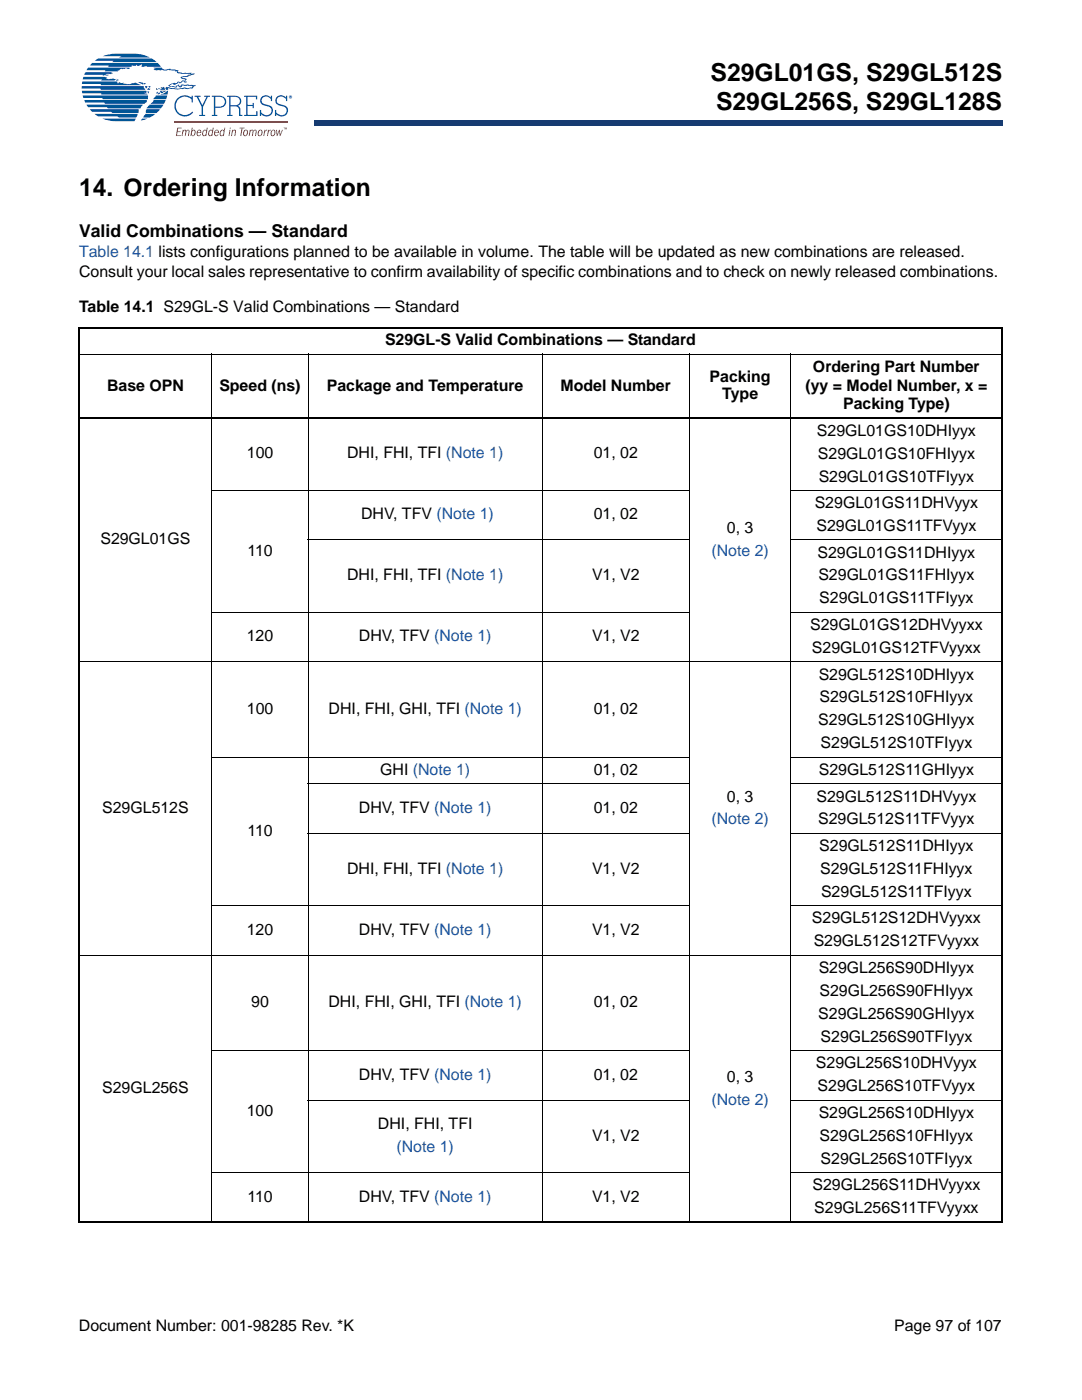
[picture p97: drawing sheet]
<svg xmlns="http://www.w3.org/2000/svg" width="216mm" height="279mm" viewBox="0 0 216 279" stroke-linecap="round" stroke-linejoin="round" font-family="sans-serif">
<defs><g id="words">
<g font-size="4.9">
<text x="141.8" y="16.3">S29GL01GS, S29GL512S</text>
<text x="142.9" y="21.9">S29GL256S, S29GL128S</text>
<text x="15.8" y="39.1">14. Ordering Information</text>
</g>
<text font-size="3.5" x="15.8" y="47.3">Valid Combinations — Standard</text>
<g font-size="3.2" fill="#1f52a1">
<text x="15.8" y="51.3">Table 14.1 lists configurations planned to be available in volume. The table will be updated as new combinations are released.</text>
<text x="142" y="110.9">(Note 2)</text>
<text x="142" y="164.5">(Note 2)</text>
<text x="142" y="220.5">(Note 2)</text>
<text x="79.1" y="230">(Note 1)</text>
</g>
<g font-size="3.2">
<text x="15.8" y="55.2">Consult your local sales representative to confirm availability of specific combinations and to check on newly released combinations.</text>
<text x="15.8" y="62.2">Table 14.1 S29GL-S Valid Combinations — Standard</text>
<text x="76.8" y="68.9">S29GL-S Valid Combinations — Standard</text>
<text x="21.4" y="77.9">Base OPN</text>
<text x="43.8" y="77.9">Speed (ns)</text>
<text x="65.2" y="77.9">Package and Temperature</text>
<text x="111.9" y="77.9">Model Number</text>
<text x="141.6" y="76.2">Packing</text>
<text x="162.2" y="74.2">Ordering Part Number</text>
<text x="144.1" y="79.7">Type</text>
<text x="160.7" y="78.1">(yy = Model Number, x =</text>
<text x="168.2" y="81.6">Packing Type)</text>
<text x="163" y="86.9">S29GL01GS10DHIyyx</text>
<text x="49.3" y="91.5">100</text>
<text x="69.3" y="91.5">DHI, FHI, TFI (Note 1)</text>
<text x="118.5" y="91.5">01, 02</text>
<text x="163.2" y="91.5">S29GL01GS10FHIyyx</text>
<text x="162.6" y="101.4">S29GL01GS11DHVyyx</text>
<text x="163.4" y="96.1">S29GL01GS10TFIyyx</text>
<text x="72.1" y="103.7">DHV, TFV (Note 1)</text>
<text x="118.5" y="103.7">01, 02</text>
<text x="145.1" y="106.3">0, 3</text>
<text x="162.9" y="106">S29GL01GS11TFVyyx</text>
<text x="20" y="108.6">S29GL01GS</text>
<text x="49.4" y="110.9">110</text>
<text x="163.1" y="111.3">S29GL01GS11DHIyyx</text>
<text x="69.3" y="115.8">DHI, FHI, TFI (Note 1)</text>
<text x="118.1" y="115.8">V1, V2</text>
<text x="163.3" y="115.8">S29GL01GS11FHIyyx</text>
<text x="161.6" y="125.7">S29GL01GS12DHVyyxx</text>
<text x="163.5" y="120.4">S29GL01GS11TFIyyx</text>
<text x="49.3" y="128">120</text>
<text x="71.6" y="128">DHV, TFV (Note 1)</text>
<text x="118.1" y="128">V1, V2</text>
<text x="162" y="130.3">S29GL01GS12TFVyyxx</text>
<text x="163.4" y="135.6">S29GL512S10DHIyyx</text>
<text x="49.3" y="142.5">100</text>
<text x="65.6" y="142.5">DHI, FHI, GHI, TFI (Note 1)</text>
<text x="118.5" y="142.5">01, 02</text>
<text x="163.5" y="140.2">S29GL512S10FHIyyx</text>
<text x="163.3" y="144.8">S29GL512S10GHIyyx</text>
<text x="163.7" y="149.4">S29GL512S10TFIyyx</text>
<text x="75.9" y="154.7">GHI (Note 1)</text>
<text x="118.5" y="154.7">01, 02</text>
<text x="163.4" y="154.7">S29GL512S11GHIyyx</text>
<text x="145.1" y="160">0, 3</text>
<text x="162.9" y="160">S29GL512S11DHVyyx</text>
<text x="20.4" y="162.2">S29GL512S</text>
<text x="49.4" y="166.8">110</text>
<text x="71.6" y="162.2">DHV, TFV (Note 1)</text>
<text x="118.5" y="162.2">01, 02</text>
<text x="163.3" y="164.5">S29GL512S11TFVyyx</text>
<text x="163.5" y="169.8">S29GL512S11DHIyyx</text>
<text x="69.3" y="174.4">DHI, FHI, TFI (Note 1)</text>
<text x="118.1" y="174.4">V1, V2</text>
<text x="163.7" y="174.4">S29GL512S11FHIyyx</text>
<text x="163.8" y="179">S29GL512S11TFIyyx</text>
<text x="162" y="184.3">S29GL512S12DHVyyxx</text>
<text x="49.3" y="186.6">120</text>
<text x="71.6" y="186.6">DHV, TFV (Note 1)</text>
<text x="118.1" y="186.6">V1, V2</text>
<text x="162.4" y="188.9">S29GL512S12TFVyyxx</text>
<text x="163.4" y="194.2">S29GL256S90DHIyyx</text>
<text x="50.1" y="201">90</text>
<text x="65.5" y="201">DHI, FHI, GHI, TFI (Note 1)</text>
<text x="118.5" y="201">01, 02</text>
<text x="163.3" y="203.3">S29GL256S90GHIyyx</text>
<text x="163.5" y="198.8">S29GL256S90FHIyyx</text>
<text x="163.7" y="207.9">S29GL256S90TFIyyx</text>
<text x="71.6" y="215.5">DHV, TFV (Note 1)</text>
<text x="118.5" y="215.5">01, 02</text>
<text x="145.1" y="215.9">0, 3</text>
<text x="162.8" y="213.2">S29GL256S10DHVyyx</text>
<text x="20.4" y="218.2">S29GL256S</text>
<text x="163.2" y="217.8">S29GL256S10TFVyyx</text>
<text x="49.3" y="222.7">100</text>
<text x="75.4" y="225.4">DHI, FHI, TFI</text>
<text x="118.1" y="227.7">V1, V2</text>
<text x="163.4" y="223.1">S29GL256S10DHIyyx</text>
<text x="163.5" y="227.7">S29GL256S10FHIyyx</text>
<text x="163.7" y="232.3">S29GL256S10TFIyyx</text>
<text x="49.4" y="239.9">110</text>
<text x="71.6" y="239.9">DHV, TFV (Note 1)</text>
<text x="118.1" y="239.9">V1, V2</text>
<text x="162.1" y="237.6">S29GL256S11DHVyyxx</text>
<text x="162.5" y="242.1">S29GL256S11TFVyyxx</text>
<text x="15.7" y="265.6">Document Number: 001-98285 Rev. *K</text>
<text x="178.4" y="265.6">Page 97 of 107</text>
</g>
</g></defs>
<path d="M62.8 24.1h137.3v.9h-137.3z" fill="#163b71"/>
<path d="M62.7 25h137.3M62.8 24.1h137.2" fill="none" stroke="#163b71" stroke-width=".2"/>
<path d="M62.7 24h.2v1h-.2z" fill="#163b71"/>
<path d="M16.3 10.7h42v16.5h-42z" fill="#fff"/>
<g fill="#005596">
<path d="M29.5 17.6l.5 .1-.1 .2h-.6z"/>
<path d="M16.3 18.1h12.9a.28 .28 0 0 1 0 .4 .28 .28 0 0 1-.4 .1l.6 .3h-9.2v-.3h-3.8z"/>
<path d="M17 14.4h5.5l-.3 .2 .3 .1-1.5 .1 .7 .2h-.9l-.3 .2 .1-.3h-3.8z"/>
<path d="M18.9 12.2l.7-.6h10.6l1.1 .8h-8.9l.3-.3z"/>
<path d="M20.5 11.2l2-.5h4.5h-.2l1.6 .2 1.5 .6h-6.2l.6-.3z"/>
<path d="M16.4 16.3h6.9l.3 .4 .2-.3 .5 .2 .4-.1-.1 .2 1.3 .1a1.82 1.82 0 0 1 2.2 .2h-8v-.2h-3.8z"/>
<path d="M27.6 16.4h.5l.4 .1 .1 .2 .4-.1v.1l-.6 .1z"/>
<path d="M16.6 15.3h4.3l.5 .2-.2 .1a.85 .85 0 0 0 1 .1h1.1l-.4 .4h-2.7l.1-.3h-3.8z"/>
<path d="M23.2 16l.4-.2v.3h-.4z"/>
<path d="M17.6 13.5h8.1l.2 .1-.2 .2-.5-.2-.4 .1a1.76 1.76 0 0 0-1.4 .6h-2.5l.1-.3h-3.7z"/>
<path d="M30.6 13.5h1.7a.98 .98 0 0 0 1.4 .3l.3-.1 .1 .2 1.5 .1-.1 .3 .1 .1 .9 .2 .4-.1h1.3l-.1 .2h.8l-.9 .4h-.3l-.1 .2-1.3 .2 .9 .2v.2l-.2 .2 .3 .2a.37 .37 0 0 1-.4 .2 .37 .37 0 0 1-.3-.3l-.6 .4-.4-.1-.2 .2h-.5l.2 .2h-.2a.69 .69 0 0 0-1 .2l1.2 .2-.1-.2 .7-.2 .2 .3a.61 .61 0 0 1 .9-.3l.6-.1 1.7 .2-.8 .7-2.9 .2-1.9-.3v.3h-.3a.31 .31 0 0 1-.2-.3 .31 .31 0 0 1 .2-.3l1 .3a5.2 5.2 0 0 0 2.6-.1l.5 .1 1.1-.1-.1-.2 .2-.1-2.2-.1v.2l-.3 .1h-.2l-.2-.3-.4 .1v.3l-1.4-.2-.3-.3 1.1-.4a.92 .92 0 0 0 1-.3l.3 .1 .4-.2a.45 .45 0 0 1 .7 .2l-.2-.4 .1-.2a.55 .55 0 0 1-.8-.5l1.2-.1 .2-.3h.6l-.3-.2-1.6 .1-.6-.2h-.3v-.4h-.3l-.2-.2-4.2-.1 .5-.2h-.3z"/>
<path d="M32.1 17.5l.5-.2 .2 .2 .2 .4h-1.1l.4-.2-.2-.1z"/>
<path d="M31.2 17.6l.3 .3h-.3z"/>
<path d="M16.3 17.2h12.4l.3 .7h-8.9v-.2h-3.8z"/>
<path d="M31.6 17.6l.3 .1-.2 .2z"/>
<path d="M29.7 17.2h.3v.1l-.1 .2-.2-.1z"/>
<path d="M29 17.2h.4l-.2 .5z"/>
<path d="M29.5 18.2l.3 .1-.1 .3-.2-.2z"/>
<path d="M18.2 12.7l.2-.1h13.1l.6 .7h-2.8l-.1-.1-.7 .1h-.3l.1-.4-.7 .3-.4-.3-.1 .2h-.8v.2h-4.8l.2-.2h-3.8z"/>
<path d="M31.9 18.1l1.2 .1a.44 .44 0 0 1-.7 0l-.2 .1 .4 .2-.5 .1z"/>
<path d="M32.1 18.8l.7-.2 .7-.5-.1 .8h-1.3z"/>
<path d="M31.7 18.5h.2v.2l-.5 .1z"/>
<path d="M31.3 18.4h.3l-.3 .3z"/>
<path d="M16.5 19h13v.2v.6h-9l-.1-.2h-3.8z"/>
<path d="M16.8 20h12.5v.1l-.4 .6h-8l-.1-.2h-3.8z"/>
<path d="M17.2 20.9h11.3l-.5 .7h-6.5l-.1-.2h-3.8z"/>
<path d="M17.9 21.8h9.8v.8h-5.3l-.2-.3h-3.8z"/>
<path d="M18.9 22.7h8.6l-.4 .8h-3.3l-.4-.3h-3.8z"/>
<path d="M20.4 23.7h6.7l-.3 .5h-3.7l-1.1-.1z"/>
<path d="M31.1 19h2.3l-.3 .8h-2.5z"/>
<path d="M30.6 20h2.5l-.4 .7h-2.6l.5-.5z"/>
<path d="M29.6 21.2l.2-.3h2.8l-.5 .7-2.8 .1z"/>
<path d="M29.2 21.8h2.8l-.8 .8h-2.1z"/>
<path d="M29 22.7h2l-1.2 .8h-1.2z"/>
<path d="M28.2 23.8l.2-.1h1l-1.3 .4z"/>
<path d="M35.4 19.6a2.15 2.15 0 0 1 2.8-.1v-.4h.3v1.3h-.3v-.6a1.84 1.84 0 0 0-2.6 .1 1.84 1.84 0 0 0 .1 2.6 1.84 1.84 0 0 0 2.7-.2l.1 .1a2.11 2.11 0 0 1-3 .3 2.11 2.11 0 0 1-.1-3.1z"/>
<path d="M38.8 19.1h1.2v.2h-.5l.9 1.7 .8-1.7h-.5v-.2h1.2v.2h-.4l-1 2v1.6h.4v.2h-1.1v-.2h.4v-1.6l-1-2h-.4z"/>
<path d="M48.7 19.1h2.6v.7h-.2v-.5h-1.7v1.6h1v-.4h.3v1.1h-.3v-.4h-1v1.7h1.7v-.7h.3v.9h-2.7v-.2h.4v-3.6h-.4z"/>
<path d="M52.1 19.4a1.28 1.28 0 0 1 2 .1v-.4h.2v1.1h-.2a.89 .89 0 0 0-1.1-.9 .89 .89 0 0 0-.6 1.2l.4 .3a1.49 1.49 0 0 1 1.7 1.2 1.34 1.34 0 0 1-1 1.2 1.34 1.34 0 0 1-1.4-.4v.3h-.3v-1.2h.3a.99 .99 0 0 0 1.1 1.1 .89 .89 0 0 0 1-.7 .89 .89 0 0 0-.7-1 1.44 1.44 0 0 1-1.6-1.2z"/>
<path d="M55.1 19.4a1.28 1.28 0 0 1 2 .1v-.4h.2v1.1h-.2a.89 .89 0 0 0-1.1-.9 .89 .89 0 0 0-.6 1.2l.4 .3a1.49 1.49 0 0 1 1.7 1.2 1.34 1.34 0 0 1-.9 1.2 1.34 1.34 0 0 1-1.5-.4v.3h-.2v-1.2h.2a.99 .99 0 0 0 1.1 1.1 .89 .89 0 0 0 1-.7 .89 .89 0 0 0-.7-1 1.44 1.44 0 0 1-1.6-1.2z"/>
<path d="M43 19.3v2a1.58 1.58 0 0 0 1.8-.7 .99 .99 0 0 0-1-1.3zM42.3 19.1a2.62 2.62 0 0 1 2.6 .5 1.21 1.21 0 0 1 .1 1.3 1.21 1.21 0 0 1-1.3 .6h-.7v1.4h.4v.2h-1.1v-.2h.4v-3.6h-.4z"/>
<path d="M46 19.3v1.7h1a.84 .84 0 0 0 .9-.9 .84 .84 0 0 0-1.1-.8zM45.3 19.1a2.71 2.71 0 0 1 2.6 .4 .99 .99 0 0 1-.5 1.6 .77 .77 0 0 1 .6 .9v.9h.4v.2h-.7v-1.1a.73 .73 0 0 0-.9-.8h-.8v1.7h.4v.2h-1.1v-.2h.4v-3.6h-.4z"/>
</g>
<path d="M34.8 24.3h22.7" fill="none" stroke="#e12726" stroke-width=".29"/>
<g fill="#e12726">
<path d="M35.4 25.5h.9l-.1 .1h-.7v.6h.5v.2h-.6l-.1 .6h.8l-.1 .1h-.9z"/>
<path d="M36.4 25.9h.2v.2l.3-.2 .3 .2a.35 .35 0 0 1 .5-.2 .35 .35 0 0 1 .1 .5l-.1 .7h-.2l.1-.9-.2-.1-.4 1h-.1l.1-.9-.1-.2a1.08 1.08 0 0 0-.5 1.1h-.2z"/>
<path d="M46.3 25.9h.2l-.1 .2a.35 .35 0 0 1 .5-.2 .35 .35 0 0 1 .2 .6l-.2 .6h-.1l.1-.9v-.1h-.3l-.3 1h-.2z"/>
<path d="M47.8 25.5h1v.1h-.4l-.3 1.5h-.2l.3-1.5h-.4z"/>
<path d="M49.8 25.9h.2v.2l.3-.2 .3 .2a.35 .35 0 0 1 .5-.2 .35 .35 0 0 1 .1 .5l-.1 .7h-.2l.1-.9-.2-.1-.4 1h-.1l.1-.9-.1-.2a1.08 1.08 0 0 0-.5 1.1h-.2z"/>
<path d="M52.7 25.9h.2v.3l.4-.3v.2l-.4 .1-.2 .9h-.2z"/>
<path d="M53.5 25.9h.1v.3l.4-.3v.2l-.3 .1-.2 .9h-.2z"/>
<path d="M55.1 25.9h.2v1l.4-1h.2v1l.4-1h.2l-.5 1.2h-.2l-.1-.9-.3 .9h-.2z"/>
<path d="M38.5 26.1l-.2 .6 .2 .3a.74 .74 0 0 0 .3-.9zM38.3 25.5h.2l-.1 .6 .3-.2a.68 .68 0 0 1 .3 .7 .68 .68 0 0 1-.6 .6l-.2-.3-.2 .2z"/>
<path d="M39.6 26.1l-.2 .3h.6l-.1-.3zM39.4 26.1a.43 .43 0 0 1 .7 0l.1 .4-.8 .1 .1 .4h.3l.2-.2 .1 .1a.45 .45 0 0 1-.4 .3 .45 .45 0 0 1-.4-.3z"/>
<path d="M40.7 26.1l-.2 .6 .1 .3a.54 .54 0 0 0 .5-.4 .54 .54 0 0 0-.2-.6zM40.5 26.1l.4-.2 .3 .2 .1-.6h.1l-.2 1.6h-.2v-.1a.37 .37 0 0 1-.3 .2 .37 .37 0 0 1-.3-.2z"/>
<path d="M41.9 26.1l-.2 .6 .1 .3a.54 .54 0 0 0 .5-.4 .54 .54 0 0 0-.2-.6zM41.7 26.1l.4-.2 .3 .2 .1-.6h.1l-.2 1.6h-.2v-.1a.37 .37 0 0 1-.3 .2 .37 .37 0 0 1-.3-.2z"/>
<path d="M43.1 26.1l-.2 .3h.6l-.1-.3zM42.9 26.1a.43 .43 0 0 1 .7 0l.1 .4-.8 .1 .1 .4h.3l.2-.2 .1 .1a.45 .45 0 0 1-.4 .3 .45 .45 0 0 1-.4-.3z"/>
<path d="M44.2 26.1l-.2 .6 .1 .3a.54 .54 0 0 0 .5-.4 .54 .54 0 0 0-.2-.6zM44 26.1l.4-.2 .3 .2 .1-.6h.1l-.2 1.6h-.2v-.1a.37 .37 0 0 1-.3 .2 .37 .37 0 0 1-.3-.2z"/>
<path d="M45.9 25.5h.2l-.1 .2h-.2zM45.8 25.9h.2l-.2 1.2h-.2z"/>
<path d="M48.8 26.1l-.1 .6 .2 .3a.58 .58 0 0 0 .2-1zM48.7 26.1a.45 .45 0 0 1 .7 0 .69 .69 0 0 1 0 .8 .69 .69 0 0 1-.7 .2 .87 .87 0 0 1 0-1z"/>
<path d="M51.8 26.1l-.2 .6 .2 .3a.58 .58 0 0 0 .2-1zM51.6 26.1a.45 .45 0 0 1 .7 0 .69 .69 0 0 1 0 .8 .69 .69 0 0 1-.7 .2 .87 .87 0 0 1 0-1z"/>
<path d="M54.3 26.1l-.1 .6 .2 .3a.58 .58 0 0 0 .1-1zM54.2 26.1a.45 .45 0 0 1 .7 0 .69 .69 0 0 1 0 .8 .69 .69 0 0 1-.7 .2 .87 .87 0 0 1 0-1z"/>
<path d="M56.9 25.4l.2 .3 .1-.3v.4v-.3l-.1 .3-.2-.3v.3zM56.6 25.4h.3l-.1 .4z"/>
</g>
<path d="M57.9 19.2l.1 .1zM57.8 19.2h.3v.3l-.1-.1-.2 .1zM57.7 19.3a.26 .26 0 0 0 .5 0 .26 .26 0 0 0-.5 0zM57.6 19.3a.35 .35 0 0 1 .7 0 .35 .35 0 0 1-.7 0z" fill="#005596"/>
<path d="M15.6 65.4h184.5M15.8 65.6v178.1M200 65.6v178.1M15.6 83.4h184.5M15.6 243.9h184.5" fill="none" stroke="#000" stroke-width=".36"/>
<g fill="none" stroke="#000" stroke-width=".2">
<path d="M15.6 70.7h184.5M42.3 70.6v173.5M61.5 70.6v173.5M108.2 70.6v173.5M137.6 70.6v173.5M157.8 70.6v173.5M42.2 97.9h95.5M157.7 97.9h42.4M61.4 107.7h76.3M157.7 107.7h42.4M15.6 132.1h184.5M42.2 122.2h95.5"/>
<path d="M157.7 122.2h42.4M42.2 151.1h95.5M61.4 156.4h76.3M157.7 151.1h42.4M157.7 156.4h42.4M61.4 166.3h76.3M157.7 166.3h42.4M15.6 190.6h184.5M42.2 180.8h95.5M157.7 180.8h42.4M42.2 209.7h95.5M61.4 219.6h76.3"/>
<path d="M157.7 209.7h42.4M157.7 219.6h42.4M42.2 234h95.5M157.7 234h42.4"/>
</g>
<use href="#words"/>
</svg>
